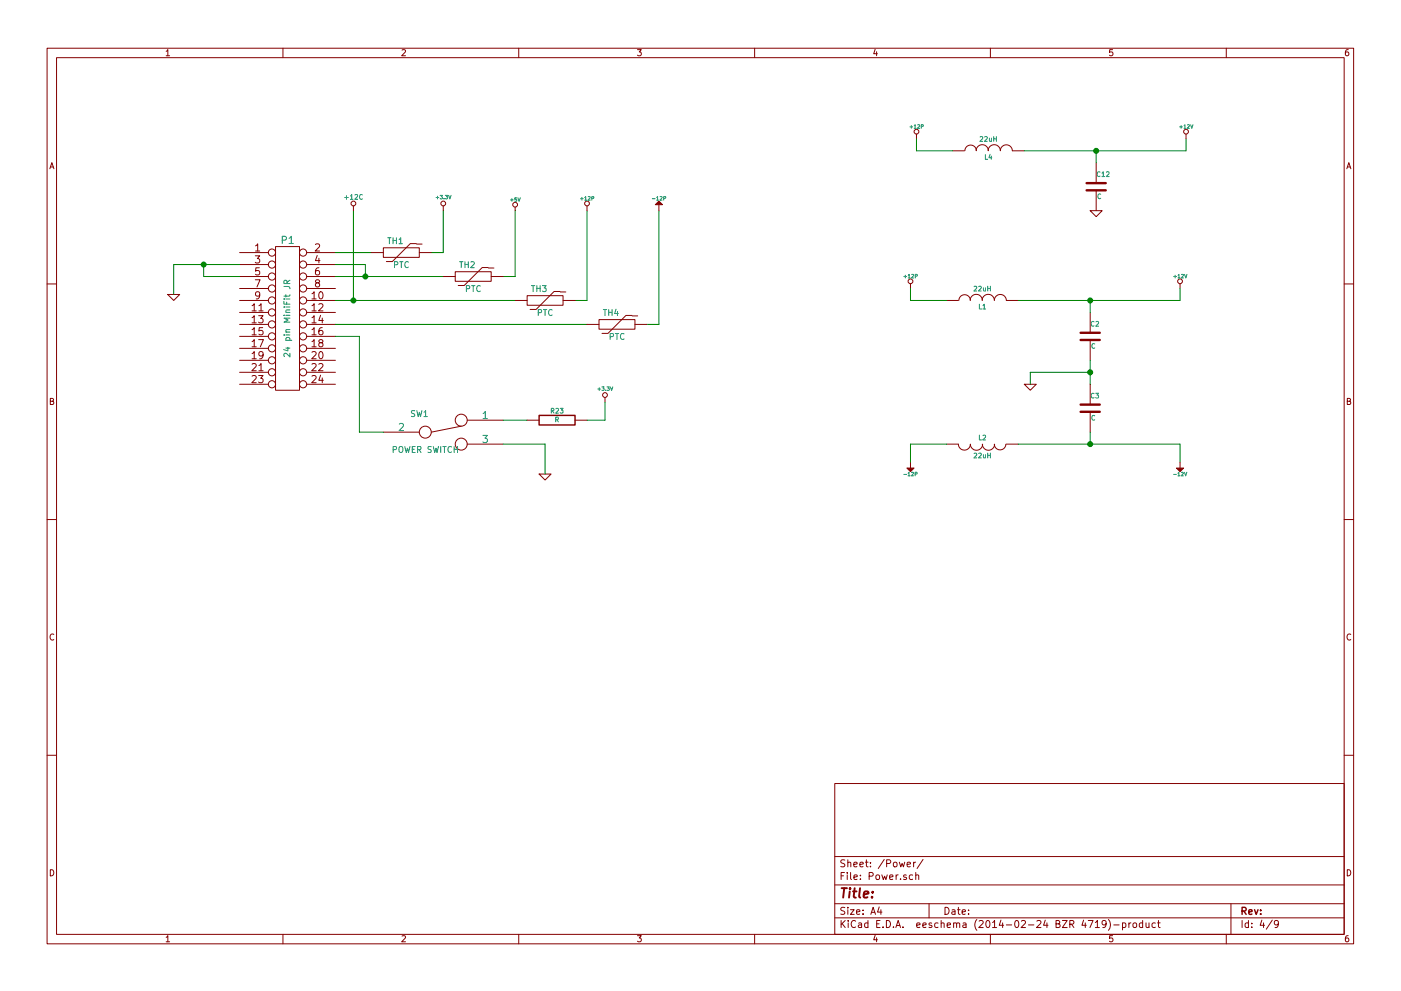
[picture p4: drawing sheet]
<svg xmlns="http://www.w3.org/2000/svg" width="297mm" height="210mm" viewBox="0 0 297 210" stroke-linecap="round" stroke-linejoin="round" font-family="sans-serif">
<g fill="none" stroke="#840000" stroke-width=".21">
<path d="M10 10.2h277v190h-277zM12 12.2h273v186h-273zM35.2 10.9l.4-.4v1.3M35.2 11.8h.8M60 10.2v2M85.2 10.6l.5-.1 .3 .4-.8 .9h.8M110 10.2v2M135.2 10.5h.8l-.5 .5 .3 .1 .2 .2-.1 .4-.2 .1-.5-.1M160 10.2v2M185.5 10.5l-.3 .9h.8M185.9 11v.8M210 10.2v2"/>
<path d="M235.9 10.5h-.6l-.1 .6h.6l.2 .5-.3 .2-.5-.1M260 10.2v2M285.9 10.5l-.4 .1-.2 .2-.1 .8 .3 .2 .4-.1 .1-.4-.1-.2-.4-.1-.3 .3M10.6 35.8l.4-1.3 .4 1.3M10.7 35.4h.6M194.3 28.4v1.1M201.9 32h2.6M204.6 32a1.19 1.19 0 0 1 1.2-1.2 1.19 1.19 0 0 1 1.2 1.2 1.3 1.3 0 0 1 1.3-1.3 1.3 1.3 0 0 1 1.2 1.3M209.5 32a1.3 1.3 0 0 1 1.3-1.3 1.3 1.3 0 0 1 1.3 1.3 1.27 1.27 0 0 1 1.3-1.3 1.27 1.27 0 0 1 1.2 1.3M214.6 32h2.6M232.4 34.5v4.4M251.5 28.4v1.1"/>
<path d="M285.5 35.8l.5-1.3 .4 1.3M285.7 35.4h.6M50.8 53.6h6.1M50.8 56.1h6.1M50.8 58.7h6.1M54.1 54.3h1l-.5 .6 .5 .2-.1 .5-.2 .2-.7-.2M54.1 59.4h1l-.6 1.5M54.2 52.2l.4-.5v1.6M54.2 53.3h.9M55 56.8h-.7l-.1 .8 .2-.2 .5 .1 .2 .6-.3 .2-.6-.1M58.4 52.3h5.1v30.5h-5.1zM65 53.6h6.1"/>
<path d="M65 56.1h6.1M65 58.7h6.1M66.9 51.9l.6-.2 .3 .5-1 1.1h1M67.3 54.2l-.4 1.1h.9M67.6 56.8l-.4 .1a.99 .99 0 0 0 0 1.4l.5-.1 .1-.5-.3-.3h-.3l-.3 .3M67.6 54.8v1M74.9 43.7v1M78.7 53.6h2.6M81.3 52.6h7.6v2h-7.6zM88.3 51.7h-1.3l-3.8 3.8h-1.3M88.3 51.8h1.2M88.9 53.6h2.5"/>
<path d="M94 43.7v1M94 58.7h2.5M96.5 57.7h7.6v2h-7.6zM103.5 56.8h-1.3l-3.8 3.8h-1.2M103.6 56.9h1.1M104.1 58.7h2.6M109.2 43.9v.8M124.5 43.7v1M139.7 43.4v1.3M231.1 44.7h2.6l-1.3 1.3zM232.4 40.4v4.3M10 60.2h2"/>
<path d="M35.6 62.5h2.5l-1.3 1.2zM50.8 61.2h6.1M50.8 63.7h6.1M50.8 76.4h6.1M50.8 66.3h6.1M50.8 79h6.1M50.8 68.8h6.1M50.8 71.4h6.1M50.8 73.9h6.1M53.4 64.9l.5-.5v1.6M53.4 77.3l.6-.2 .3 .5-.9 1.1h.9M53.4 67.4l.5-.4v1.5"/>
<path d="M53.4 79.8l.6-.1 .3 .4-.9 1.1h.9M53.4 69.9l.5-.4v1.5M53.4 72.5l.5-.4v1.5M53.4 75l.5-.4v1.5M53.4 66h.9M53.4 68.5h.9M53.4 71h.9M53.4 73.6h.9M53.4 76.1h.9M54.8 67h1l-.5 .6 .5 .2-.1 .5-.2 .2-.7-.2M54.8 79.7h1l-.5 .6 .5 .2-.1 .5-.2 .2-.7-.2M54.8 72.1h1.1l-.7 1.5"/>
<path d="M54.9 64.9l.4-.5v1.6M54.9 77.6l.4-.5v1.6M54.9 66h.9M54.9 78.7h.9M55.1 62.6l-.3 .2h-.3l-.3-.2 .1-.6 .5-.1a.96 .96 0 0 1-.2 1.5h-.3M55.7 69.5h-.7l-.1 .8 .2-.2 .5 .1 .2 .6-.3 .2-.6-.1M55.8 75.3l-.3 .2h-.3l-.3-.2 .1-.6 .5-.1a.96 .96 0 0 1-.2 1.5h-.3M65 61.2h6.1M65 63.7h6.1M65 76.4h6.1M65 66.3h6.1M65 79h6.1"/>
<path d="M65 68.8h6.1M65 71.4h6.1M65 73.9h6.1M66.1 62.3l.5-.4v1.5M66.1 74.7l.6-.1 .3 .4-.9 1.1h.9M66.1 64.9l.5-.5v1.6M66.1 77.3l.6-.2 .3 .5-.9 1.1h.9M66.1 67.4l.5-.4v1.5M66.1 79.8l.6-.1 .3 .4-.9 1.1h.9M66.1 69.9l.5-.4v1.5M66.1 72.5l.5-.4v1.5M66.1 63.4h.9"/>
<path d="M66.1 66h.9M66.1 68.5h.9M66.1 71h.9M66.1 73.6h.9M67.2 60l-.3-.3 .1-.2 .2-.1h.4l.2 .3-.1 .2-.7 .2-.1 .2v.3l.3 .3h.3l.3-.3v-.3l-.3-.3M67.6 64.6l.6-.2 .3 .5-1 1.1h1M67.6 77.3l.6-.2 .3 .5-1 1.1h1M67.7 62l.3-.1a.81 .81 0 0 1 .5 .8 .81 .81 0 0 1-.5 .7l-.3-.1-.1-.5zM67.7 74.7l.3-.1a.81 .81 0 0 1 .5 .8 .81 .81 0 0 1-.5 .7l-.3-.1-.1-.5zM67.9 72.7l-.3-.3 .1-.2 .2-.1h.4l.2 .3-.1 .2-.7 .2-.1 .2v.3l.3 .3h.3l.3-.3v-.3l-.3-.3M68 66.9l-.4 1.1h1M68 79.6l-.4 1.1h1"/>
<path d="M68.3 69.5l-.4 .1a.99 .99 0 0 0 0 1.4l.5-.1 .1-.5-.3-.3h-.3l-.3 .3M68.3 67.5v1M109.2 63.7h2.6M111.8 62.7h7.6v2.1h-7.6zM118.7 61.8h-1.2l-3.8 3.9h-1.3M118.8 61.9h1.2M119.4 63.7h2.5M124.5 68.8h2.5M127 67.8h7.6v2h-7.6zM134 66.9h-1.3l-3.8 3.8h-1.3M134 67h1.2M134.6 68.8h2.6"/>
<path d="M193 60.2v1M200.7 63.7h2.5M203.3 63.7a1.22 1.22 0 0 1 1.2-1.2 1.22 1.22 0 0 1 1.2 1.2M205.7 63.7a1.3 1.3 0 0 1 1.3-1.2 1.3 1.3 0 0 1 1.3 1.2M208.2 63.7a1.3 1.3 0 0 1 1.3-1.2 1.3 1.3 0 0 1 1.3 1.2 1.27 1.27 0 0 1 1.3-1.2 1.27 1.27 0 0 1 1.3 1.2M213.4 63.7h2.5M231.1 66.3v4.3M231.1 72.1v4.3M250.2 60.2v1M285 60.2h2M10.7 85.1h.5l.1-.5-.6-.1v1.3h.5l.2-.4-.3-.3M50.8 81.5h6.1"/>
<path d="M65 81.5h6.1M68.3 80.2v1M81.3 91.7h7.6M97.8 90.4l-6.4 1.3M99.1 89.1h7.6M99.1 94.2h7.6M111.8 89.1h2.5M121.9 89.1h2.6M128.3 84.3v1M193 98v1.3M200.7 94.2l2.5 .1a1.27 1.27 0 0 0 1.3 1.2 1.27 1.27 0 0 0 1.2-1.2 1.3 1.3 0 0 0 1.3 1.2 1.3 1.3 0 0 0 1.3-1.2M208.3 94.3a1.3 1.3 0 0 0 1.3 1.2 1.3 1.3 0 0 0 1.3-1.2"/>
<path d="M210.8 94.3a1.22 1.22 0 0 0 1.2 1.1 1.22 1.22 0 0 0 1.3-1.1M213.4 94.2h2.5M217.2 81.5h2.5l-1.3 1.3zM231.1 81.5v4.3M231.1 87.4v4.3M250.2 98v1.3M285.6 85.1h.6l.1-.5-.7-.1v1.3h.6l.2-.4-.3-.3M10 110.2h2M114.3 100.6h2.5l-1.2 1.2zM285 110.2h2M11.4 134.6a.58 .58 0 0 0-.8 .5 .58 .58 0 0 0 .8 .6M286.4 134.6a.58 .58 0 0 0-.8 .5 .58 .58 0 0 0 .8 .6"/>
<path d="M10 160.2h2M177 166.2h108v32h-108zM285 160.2h2M10.7 184.5a.65 .65 0 0 1 .7 .7 .65 .65 0 0 1-.7 .6zM35.2 198.9l.4-.4v1.3M35.2 199.8h.8M60 198.2v2M85.2 198.6l.5-.1 .3 .4-.8 .9h.8M110 198.2v2M135.2 198.5h.8l-.5 .5 .3 .1 .2 .2-.1 .4-.2 .1-.5-.1M160 198.2v2M177 194.7h108"/>
<path d="M177 191.7h108M177 187.8h108M177 181.7h108M178.3 195.3v1.5M178.3 185.8h.5M178.5 195.9l.7 .9M179 185.1h-.7v1.5M179.1 192.6l-.6-.1-.2 .3v.3l.7 .3v.5l-.2 .1-.5-.1M179.1 182.5l-.6-.1-.2 .3v.3l.7 .4v.4l-.2 .1-.5-.1M179.2 195.3l-.9 .9M179.6 185.1v.2M179.6 185.6v1"/>
<path d="M179.8 192.5v.2M179.8 183.1l.2-.2 .3 .1 .1 .9M179.8 182.4v1.5M179.8 193v1M179.8 195.3v.1M179.8 195.8v1M180.3 193h.8l-.8 1h.8M180.3 185.1v1.3l.2 .2M181 183.4l.7-.1v-.3l-.4-.1-.3 .2 .1 .7h.6M181.1 186.1l.7-.1-.1-.3-.4-.1-.2 .2v.7h.6M181.4 195.4a.71 .71 0 0 0-1 .5 .71 .71 0 0 0 .7 .9l.3-.1M181.6 193.5l.7-.1v-.3l-.5-.1-.2 .2 .1 .7h.6"/>
<path d="M182 195.9h.6l.1 .9M182.3 183.4l.7-.1v-.3l-.5-.1-.2 .2 .1 .7h.6M182.4 186.5v.1M182.4 185.7v.1M182.7 196.2l-.7 .2 .2 .4 .5-.1M183 193.9v.1M183 193.1v.1M183.5 182.9h.5M183.7 182.4v1.3l.3 .2M184 195.9l-.4-.1-.3 .3 .1 .6 .2 .1 .4-.1M184 195.3v1.5M184.3 185.9l.7-.1 .1-.2v-.3l-.2-.2h-.6v1.5"/>
<path d="M184.6 183.8v.1M184.6 183v.1M184.6 194l.5-1.5 .5 1.5M184.8 193.6h.7M185.5 198.4l-.3 1h.8M185.8 185.7l.2-.1 .4 .1 .1 .6-.1 .2-.4 .1-.2-.1zM185.9 199v.8M185.9 196h.5M186.4 192.4l-.3 1.1h.9M186.6 195.3h-.7v1.5h.7M186.8 193v1M187 185.6l.3 1 .3-.7 .2 .7 .3-1"/>
<path d="M187.2 196.7v.1M187.5 182.3l-1.3 2M187.9 195.3a.76 .76 0 0 1 .9 .7 .76 .76 0 0 1-.9 .8zM188 183.2l.7-.1 .1-.2v-.3l-.2-.2h-.6v1.5M188.6 186.1l.7-.1v-.3l-.5-.1-.2 .2 .1 .7h.6M189.4 196.7v.1M189.5 183.1l.2-.2 .4 .2 .1 .5-.1 .2-.4 .1-.2-.1zM189.9 196.8l.5-1.5 .5 1.5M190 185.6v1M190.1 196.4h.7M190.4 185.6l-.4 .3M190.7 182.9l.3 1 .3-.7 .2 .7 .3-1"/>
<path d="M190.9 186.5v.1M191.4 196.7v.1M192.2 185.7l-.4-.1-.2 .2v.2l.6 .2v.3h-.6M192.3 183.4l.7-.1v-.3l-.4-.1-.3 .2 .1 .7h.6M193.5 185.7l-.4-.1-.3 .3 .1 .6 .2 .1 .4-.1M193.7 182.9v1M194.1 182.9l-.4 .3M194.2 185.7l.2-.1 .3 .1 .1 .9M194.2 185.1v1.5M194.4 196.3l.7-.1-.1-.3-.4-.1-.2 .2v.7h.6M195.7 196.3l.7-.1-.1-.3-.4-.1-.2 .2v.7h.6M195.7 182.3l-1.3 2"/>
<path d="M197 191.7v3M197.5 195.9l-.3-.1-.2 .2v.2l.5 .2v.3h-.5M198.9 195.9l-.4-.1-.3 .3v.6l.3 .1 .4-.1M199.5 195.9l.2-.1 .4 .1 .1 .9M199.5 195.3v1.5M200.4 192.5a.76 .76 0 0 1 .8 .8 .76 .76 0 0 1-.8 .7zM200.8 196.3l.7-.1v-.3l-.5-.1-.2 .2 .1 .7h.6M201.9 193.1h.5l.1 .9M202.2 195.9l.2-.1 .4 .1v.9M202.2 195.8v1M202.5 193.4l-.7 .2 .2 .4 .5-.1M202.8 196l.2-.2 .4 .1 .1 .9"/>
<path d="M203 193h.6M203.2 192.5v1.3l.4 .2M204 193.5l.7-.1-.1-.3-.4-.1-.2 .2 .1 .7h.5M204.2 195.9h.6v.9M204.8 196.2l-.7 .2 .2 .4 .5-.1M205.4 193.9v.1M205.4 193.1v.1M207.1 195.1a1.71 1.71 0 0 0 0 2.3M207.6 195.4l.6-.1 .3 .4-1 1.1h1M209.2 195.4l.2-.1a.8 .8 0 0 1 .5 .7 .8 .8 0 0 1-.5 .8l-.4-.6zM210 198.2v2M210.4 195.7l.5-.4v1.5"/>
<path d="M210.4 196.8h.9M212.2 195.2l-.3 1.1h.9M212.6 195.8v1M213.4 196.2h1.1M215.3 195.4l.2-.1a.8 .8 0 0 1 .5 .7 .8 .8 0 0 1-.5 .8l-.4-.6zM216.6 195.4l.5-.1 .3 .4-.9 1.1h.9M218.1 196.2h1.1M219.8 195.4l.6-.1 .3 .4-.9 1.1h.9M221.6 195.2l-.3 1.1h.9M222 195.8v1M223.9 196l.7-.1v-.5l-.2-.1h-.5v1.5h.6l.2-.1 .1-.4-.4-.3M225.2 195.3h1.1l-1.1 1.5h1.1"/>
<path d="M226.8 196.1l.7-.1 .2-.2-.1-.4-.2-.1h-.6v1.5M227.2 196.1l.5 .7M229.7 195.2l-.3 1.1h.9M230.1 195.8v1M230.7 195.3h1l-.6 1.5M232.2 195.7l.5-.4v1.5M232.2 196.8h.9M234.5 195.9l-.3 .3h-.3l-.2-.3v-.3l.2-.3h.3l.3 .3a1.01 1.01 0 0 1-.4 1.2h-.3M235 195.1a1.71 1.71 0 0 1 0 2.3M235.9 198.5h-.6l-.1 .6h.6l.2 .5-.3 .2-.5-.1M236.1 196.2h1.2M238 195.9l.4-.1 .3 .3-.1 .6h-.6"/>
<path d="M238 195.8v1.5M239.3 195.8v1M239.8 195.8l-.5 .3M240.3 195.9l.2-.1 .4 .1 .1 .6-.1 .2-.4 .1-.2-.1zM242.3 195.9l-.5-.1-.2 .3v.6l.2 .1 .5-.1M242.3 195.3v1.5M243 195.8l.1 .9 .3 .1 .2-.1M243.6 195.8v1M245 195.9l-.5-.1-.3 .3 .1 .6 .2 .1 .5-.1M245.4 195.8h.6M245.6 195.3v1.3l.4 .2M260 198.2v2"/>
<path d="M261 191.7v6.5M263.3 195.3v1.5M264.7 195.9l-.4-.1-.3 .3 .1 .6 .2 .1 .4-.1M264.7 195.3v1.5M265.4 196.7v.1M265.4 195.9v.1M267.5 195.2l-.3 1.1h.9M267.9 195.8v1M269.7 195.2l-1.2 1.9M271 195.9l-.2 .3h-.3l-.3-.3v-.3l.3-.3h.3l.2 .3a1.01 1.01 0 0 1-.4 1.2h-.3M285.6 184.5a.65 .65 0 0 1 .8 .7 .65 .65 0 0 1-.8 .6zM285.9 198.5l-.4 .1-.2 .2-.1 .8 .3 .2 .4-.1 .1-.4-.1-.2-.4-.1-.3 .3"/>
<circle cx="194.3" cy="27.9" r=".51"/>
<circle cx="251.5" cy="27.9" r=".51"/>
<circle cx="57.7" cy="58.7" r=".76"/>
<circle cx="57.7" cy="53.6" r=".76"/>
<circle cx="57.7" cy="56.1" r=".76"/>
<circle cx="64.3" cy="53.6" r=".76"/>
<circle cx="64.3" cy="58.7" r=".76"/>
<circle cx="64.3" cy="56.1" r=".76"/>
<circle cx="74.9" cy="43.2" r=".51"/>
<circle cx="94" cy="43.2" r=".51"/>
<circle cx="109.2" cy="43.4" r=".51"/>
<circle cx="124.5" cy="43.2" r=".51"/>
<circle cx="193" cy="59.7" r=".51"/>
<circle cx="250.2" cy="59.7" r=".51"/>
<circle cx="57.7" cy="79" r=".76"/>
<circle cx="57.7" cy="73.9" r=".76"/>
<circle cx="57.7" cy="76.4" r=".76"/>
<circle cx="57.7" cy="63.7" r=".76"/>
<circle cx="57.7" cy="61.2" r=".76"/>
<circle cx="57.7" cy="66.3" r=".76"/>
<circle cx="57.7" cy="68.8" r=".76"/>
<circle cx="57.7" cy="71.4" r=".76"/>
<circle cx="64.3" cy="66.3" r=".76"/>
<circle cx="64.3" cy="79" r=".76"/>
<circle cx="64.3" cy="73.9" r=".76"/>
<circle cx="64.3" cy="61.2" r=".76"/>
<circle cx="64.3" cy="68.8" r=".76"/>
<circle cx="64.3" cy="63.7" r=".76"/>
<circle cx="64.3" cy="71.4" r=".76"/>
<circle cx="64.3" cy="76.4" r=".76"/>
<circle cx="57.7" cy="81.5" r=".76"/>
<circle cx="64.3" cy="81.5" r=".76"/>
<circle cx="90.2" cy="91.7" r="1.27"/>
<circle cx="97.8" cy="94.2" r="1.27"/>
<circle cx="97.8" cy="89.1" r="1.27"/>
<circle cx="128.3" cy="83.8" r=".51"/>
</g>
<path d="M114.3 88.1h7.6v2.1h-7.6zM263.3 193.3l.8-.1 .1-.2-.1-.3-.2-.2h-.6v1.5M263.7 193.3l.5 .7M264.8 193.5l.7-.1-.1-.3-.4-.1-.2 .2v.7h.6M266 193l.3 1 .4-1M267.3 193.9v.1M267.3 193.1v.1" fill="none" stroke="#840000" stroke-width=".3"/>
<path d="M178.4 188.4h1.2M179 188.4l-.2 2M180.2 189.1l-.2 1.3M180.2 188.4v.2l.1-.1-.1-.1v.2M180.8 189.1h.8M181.2 188.4l-.2 1.8 .1 .1 .4 .1M182.3 188.4l-.2 1.8 .3 .2M183.1 189.8l1-.2v-.4h-.8l-.2 1 .2 .2 .6-.1M184.9 190.3v.1M185 189.2v.2l-.1-.1 .1-.1v.2" fill="none" stroke="#840000" stroke-width=".41"/>
<g fill="none" stroke="#008484" stroke-width=".21">
<path d="M192.9 26.9h.6M193.2 26.6v.6M193.8 26.7l.2-.2v.7M193.8 27.2h.5M194.6 26.5h.3l.1 .2-.5 .5h.5M195.3 26.8h.4v-.3h-.4v.7M207.8 29.1l.4-.1 .2 .3-.7 .7h.7M208.8 29.1l.3-.1 .2 .3-.6 .7h.6M208.9 32.8v1h.5M209.8 29.3v.6h.4M209.9 32.7l-.2 .8h.6M210.2 33.1v.7"/>
<path d="M210.2 29.3v.7M210.7 29v1M210.7 29.5h.6M211.3 29v1M233.2 36.5a.44 .44 0 0 0-.6 .5 .44 .44 0 0 0 .6 .4M233.6 36.7l.3-.3v1.1M233.6 37.5h.6M234.6 36.5l.4-.1 .2 .3-.7 .8h.7M250.1 26.9h.6M250.4 26.6v.6M251 26.7l.2-.2v.7M251 27.2h.5"/>
<path d="M251.8 26.5h.3l.1 .2-.5 .5h.5M252.4 26.5l.3 .7 .2-.7M59.8 50.9h.8l.1-.3v-.3l-.3-.2h-.6v1.6M61.3 50.6l.4-.5v1.6M61.3 51.7h.9M61.5 59.5l-.6 .4M73.1 41.9h.7M73.5 41.5v.8M74.3 41.6l.3-.3v1M74.3 42.3h.6M75.3 41.4l.3-.1 .2 .3-.6 .7h.6M76.8 41.4a.44 .44 0 0 0-.6 .4 .44 .44 0 0 0 .6 .4"/>
<path d="M82.2 50.4h.7M82.5 50.4v1.3M83.3 50.4v1.3M83.3 51h.7M83.6 56.2l.7-.1v-.5l-.7-.1v1.3M84 50.4v1.3M84.6 50.8l.4-.4v1.3M84.6 51.7h.7M84.7 55.5h.7M85.1 55.5v1.3M86.6 55.6a.56 .56 0 0 0-.8 .5 .56 .56 0 0 0 .8 .6M92.5 41.9h.5"/>
<path d="M92.8 41.6v.6M93.3 41.4h.5l-.3 .3 .3 .2v.2h-.5M94.1 42.1v.1M94.4 41.4h.5l-.3 .3 .3 .2-.1 .2h-.4M95.1 41.4l.3 .8 .2-.8M97.4 55.5h.7M97.8 55.5v1.3M98.6 55.5v1.3M98.6 56.1h.7M99.3 55.5v1.3M99.8 55.6l.5-.1 .3 .4-.8 .9h.8M108.2 42.4h.6"/>
<path d="M108.5 42.1v.6M109.5 42h-.3l-.1 .3h.4l.1 .3-.2 .1-.3-.1M109.8 42l.3 .7 .2-.7M123.1 42.2h.5M123.4 41.9v.6M124 41.9l.2-.2v.8M124 42.5h.4M124.7 41.8l.4-.1v.2l-.4 .6h.4M125.5 42.1h.3l.1-.3-.4-.1v.8M138.3 42.2h.6M139.2 41.9l.2-.2v.8M139.2 42.5h.4"/>
<path d="M140 41.8l.3-.1 .1 .2-.5 .6h.5M140.7 42.1h.4v-.3l-.4-.1v.8M191.6 58.7h.6M191.9 58.4v.6M192.6 58.4l.2-.2v.8M192.6 59h.4M193.3 58.3l.3-.1 .1 .2-.5 .6h.5M194.1 58.6h.3l.1-.3-.4-.1v.8M233.4 41.2a.44 .44 0 0 0-.6 .5 .44 .44 0 0 0 .6 .4M248.8 58.7h.6M249.1 58.4v.6M249.8 58.4l.2-.2v.8"/>
<path d="M249.8 59h.4M250.5 58.3l.4-.1v.2l-.5 .6h.5M251.2 58.2l.2 .8 .3-.8M60.2 71.1h.1M60.2 66.9h.1M60.2 65.1h.1M60.2 63.9v.6h1.3M60.2 63.4h.1M60.2 60.8h1.1l.2 .5M60.6 73.9h.9M60.6 72.2h1.3M60.6 71.1h.9"/>
<path d="M60.6 70.5h.9M60.6 66.9h.9M60.6 66.3h.9M60.6 65.1h.9M60.6 63.4h.9M60.6 62.5v.5M60.7 72.2l-.1-.3 .3-.3 .5 .1v.5M60.8 64.1v.4M60.9 60.2l-.1-.6-.5-.1-.1 .7h1.3M61 73.7v.7l-.9-.2M61.5 74.9v.8l-.9-.8-.4 .3 .1 .5M61.5 69.9l-.8 .1-.1 .3 .1 .2"/>
<path d="M61.5 67.5h-1.3l.9 .4-.9 .4h1.3M61.5 65.8h-.8l-.1 .3 .1 .2M61.5 62.5l-.2 .3h-1.1M98.9 61.3l.6-.1v-.5l-.6-.1v1.3M100 60.6h.7M100.3 60.6v1.3M101.8 60.7a.56 .56 0 0 0-.7 .5 .56 .56 0 0 0 .7 .5M112.7 60.6h.7M113 60.6v1.3M113.8 60.6v1.3M113.8 61.2h.7M114.1 66.3h.6l.1-.5-.7-.1v1.2"/>
<path d="M114.5 60.6v1.3M115 60.6h.8l-.4 .5 .3 .1v.5l-.1 .2-.6-.2M115.2 65.7h.7M115.6 65.7v1.2M117.1 65.8a.56 .56 0 0 0-.8 .5 .56 .56 0 0 0 .8 .5M127.9 65.7h.7M128.3 65.7v1.2M129.1 65.7v1.2M129.1 66.3h.7M129.4 71.4l.6-.1v-.4l-.6-.1v1.2M129.8 65.7v1.2M130.5 70.8h.7"/>
<path d="M130.6 65.6l-.3 .9h.8M130.8 70.8v1.2M130.9 66.1v.8M132.3 70.9a.56 .56 0 0 0-.8 .5 .56 .56 0 0 0 .8 .5M206.5 60.8l.4-.1 .2 .3-.6 .7h.6M207.5 60.8l.4-.1 .2 .3-.7 .7h.7M207.6 64.5v1.1h.5M208.4 64.8l.3-.3v1.1M208.4 65.6h.6M208.5 61.1v.6l.4-.1M208.9 61.1v.6M209.4 60.7v1"/>
<path d="M209.4 61.2h.6M210 60.7v1M232 68.3a.44 .44 0 0 0-.7 .4 .44 .44 0 0 0 .7 .4M232.1 73a.44 .44 0 0 0-.6 .4 .44 .44 0 0 0 .6 .4M232.4 68.3l.3-.1 .2 .3-.6 .7h.6M83.4 95.4l.6-.1v-.5l-.6-.1v1.3M84.6 94.9l.3-.2 .3 .1 .2 .8a.42 .42 0 0 1-.2 .4 .42 .42 0 0 1-.4-.1l-.2-.3zM84.7 90l.5-.2 .3 .5-.9 1.1h.9M85.8 94.7l.3 1.3 .3-.9 .2 .9 .3-1.3M87.4 95.3h.4M87.9 87.2h-.6v.4a.54 .54 0 0 1 .6 .7l-.2 .1-.5-.1M88 94.7h-.6v1.3h.6"/>
<path d="M88.4 87.1l.3 1.3 .2-.9 .3 .9 .3-1.3M88.5 95.4l.7-.1v-.5l-.7-.1v1.3M88.8 95.4l.5 .6M89.9 87.5l.3-.4v1.3M89.9 88.4h.7M91.4 94.8h-.6v.4a.54 .54 0 0 1 .6 .7l-.2 .1-.5-.1M91.9 94.7l.3 1.3 .2-.9 .3 .9 .3-1.3M93.4 94.7v1.3M93.9 94.7h.7M94.2 94.7v1.3M95.7 94.8a.56 .56 0 0 0-.7 .6 .56 .56 0 0 0 .7 .5M96.3 95.3h.7"/>
<path d="M96.3 94.7v1.3M97 94.7v1.3M102.4 92.4h.9l-.5 .6 .5 .2v.5l-.3 .2-.6-.2M102.4 87.7l.5-.4v1.5M102.4 88.8h.9M116.9 87.2l.5-.1v-.4l-.5-.1v1M117.1 87.2l.3 .4M117.8 89h.5v-.5h-.5v1M117.9 86.7l.3-.1 .2 .3-.6 .7h.6M118.1 89l.3 .5M118.8 86.6h.6l-.4 .4 .4 .1v.4h-.6M126.7 82.5h.6"/>
<path d="M127.1 82.3v.5M127.6 82.1h.5l-.3 .3 .3 .1-.1 .3h-.4M128.4 82.8h.1M128.7 82.1h.5l-.3 .3 .3 .1-.1 .3h-.4M129.4 82.1l.3 .7 .2-.7M206.5 96.2l.4-.1 .2 .3-.6 .7h.6M207.5 96.2l.4-.1 .2 .3-.7 .7h.7M207.6 92.3v1h.5M208.4 92.4l.4-.1 .2 .3-.6 .7h.6M208.5 96.5v.6l.4-.1M208.9 96.5v.6M209.4 96.1v1"/>
<path d="M209.4 96.6h.6M210 96.1v1M232 83.5a.44 .44 0 0 0-.7 .4 .44 .44 0 0 0 .7 .4M232.1 88.2a.44 .44 0 0 0-.6 .4 .44 .44 0 0 0 .6 .4M232.3 83.4h.6l-.3 .4 .3 .1v.4h-.6M191.6 100.7h.6M192.5 100.4l.2-.2v.8M192.5 101h.5M193.3 100.2h.3l.1 .2-.5 .6h.5M194 100.6h.4v-.4h-.4v.8M248.8 100.7h.6M249.7 100.4l.2-.2v.8"/>
<path d="M249.7 101h.5M250.5 100.2h.3l.1 .2-.5 .6h.5M251.1 100.2l.3 .8 .2-.8"/>
</g>
<g fill="none" stroke="#008400" stroke-width=".21">
<path d="M194.3 29.5v2.5h7.6M232.4 32v2.5M251.5 29.5v2.5h-34.3M43.2 56.1v2.6h7.6M50.8 56.1h-14v6.4M71.1 53.6h7.6M71.1 58.7h22.9M71.1 56.1h6.4v2.6M74.9 44.7v19M94 44.7v8.9h-2.6M109.2 44.7v14h-2.5M124.5 44.7v19h-2.6"/>
<path d="M139.7 44.7v24.1h-2.5M71.1 63.7h38.1M71.1 68.8h53.4M71.1 71.4h5.1v20.3h5.1M193 61.2v2.5h7.7M231.1 63.7v2.6M231.1 76.4v5.1M231.1 79h-12.7v2.5M250.2 61.2v2.5h-34.3M106.7 94.2h8.9v6.4M106.7 89.1h5.1M128.3 85.3v3.8h-3.8"/>
<path d="M200.7 94.2h-7.7v3.8M215.9 94.2h34.3v3.8M231.1 91.7v2.5"/>
</g>
<g fill="#008400" stroke="#008400" stroke-width=".25">
<circle cx="77.5" cy="58.7" r=".51"/>
<circle cx="43.2" cy="56.1" r=".51"/>
<circle cx="231.1" cy="79" r=".51"/>
<circle cx="231.1" cy="63.7" r=".51"/>
<circle cx="231.1" cy="94.2" r=".51"/>
<circle cx="74.9" cy="63.7" r=".51"/>
<circle cx="232.4" cy="32" r=".51"/>
</g>
<g fill="#840000" stroke="#840000" stroke-width=".21">
<path d="M139.7 42.7l.8 .7h-1.6z"/>
<path d="M192.3 99.3h1.5l-.8 .8z"/>
<path d="M249.4 99.3h1.6l-.8 .8z"/>
</g>
<path d="M230.4 38.9h4M230.4 40.4h4M229.1 72.1h4.1M229.1 70.6h4.1M229.1 87.4h4.1M229.1 85.8h4.1" fill="none" stroke="#840000" stroke-width=".51"/>
</svg>
